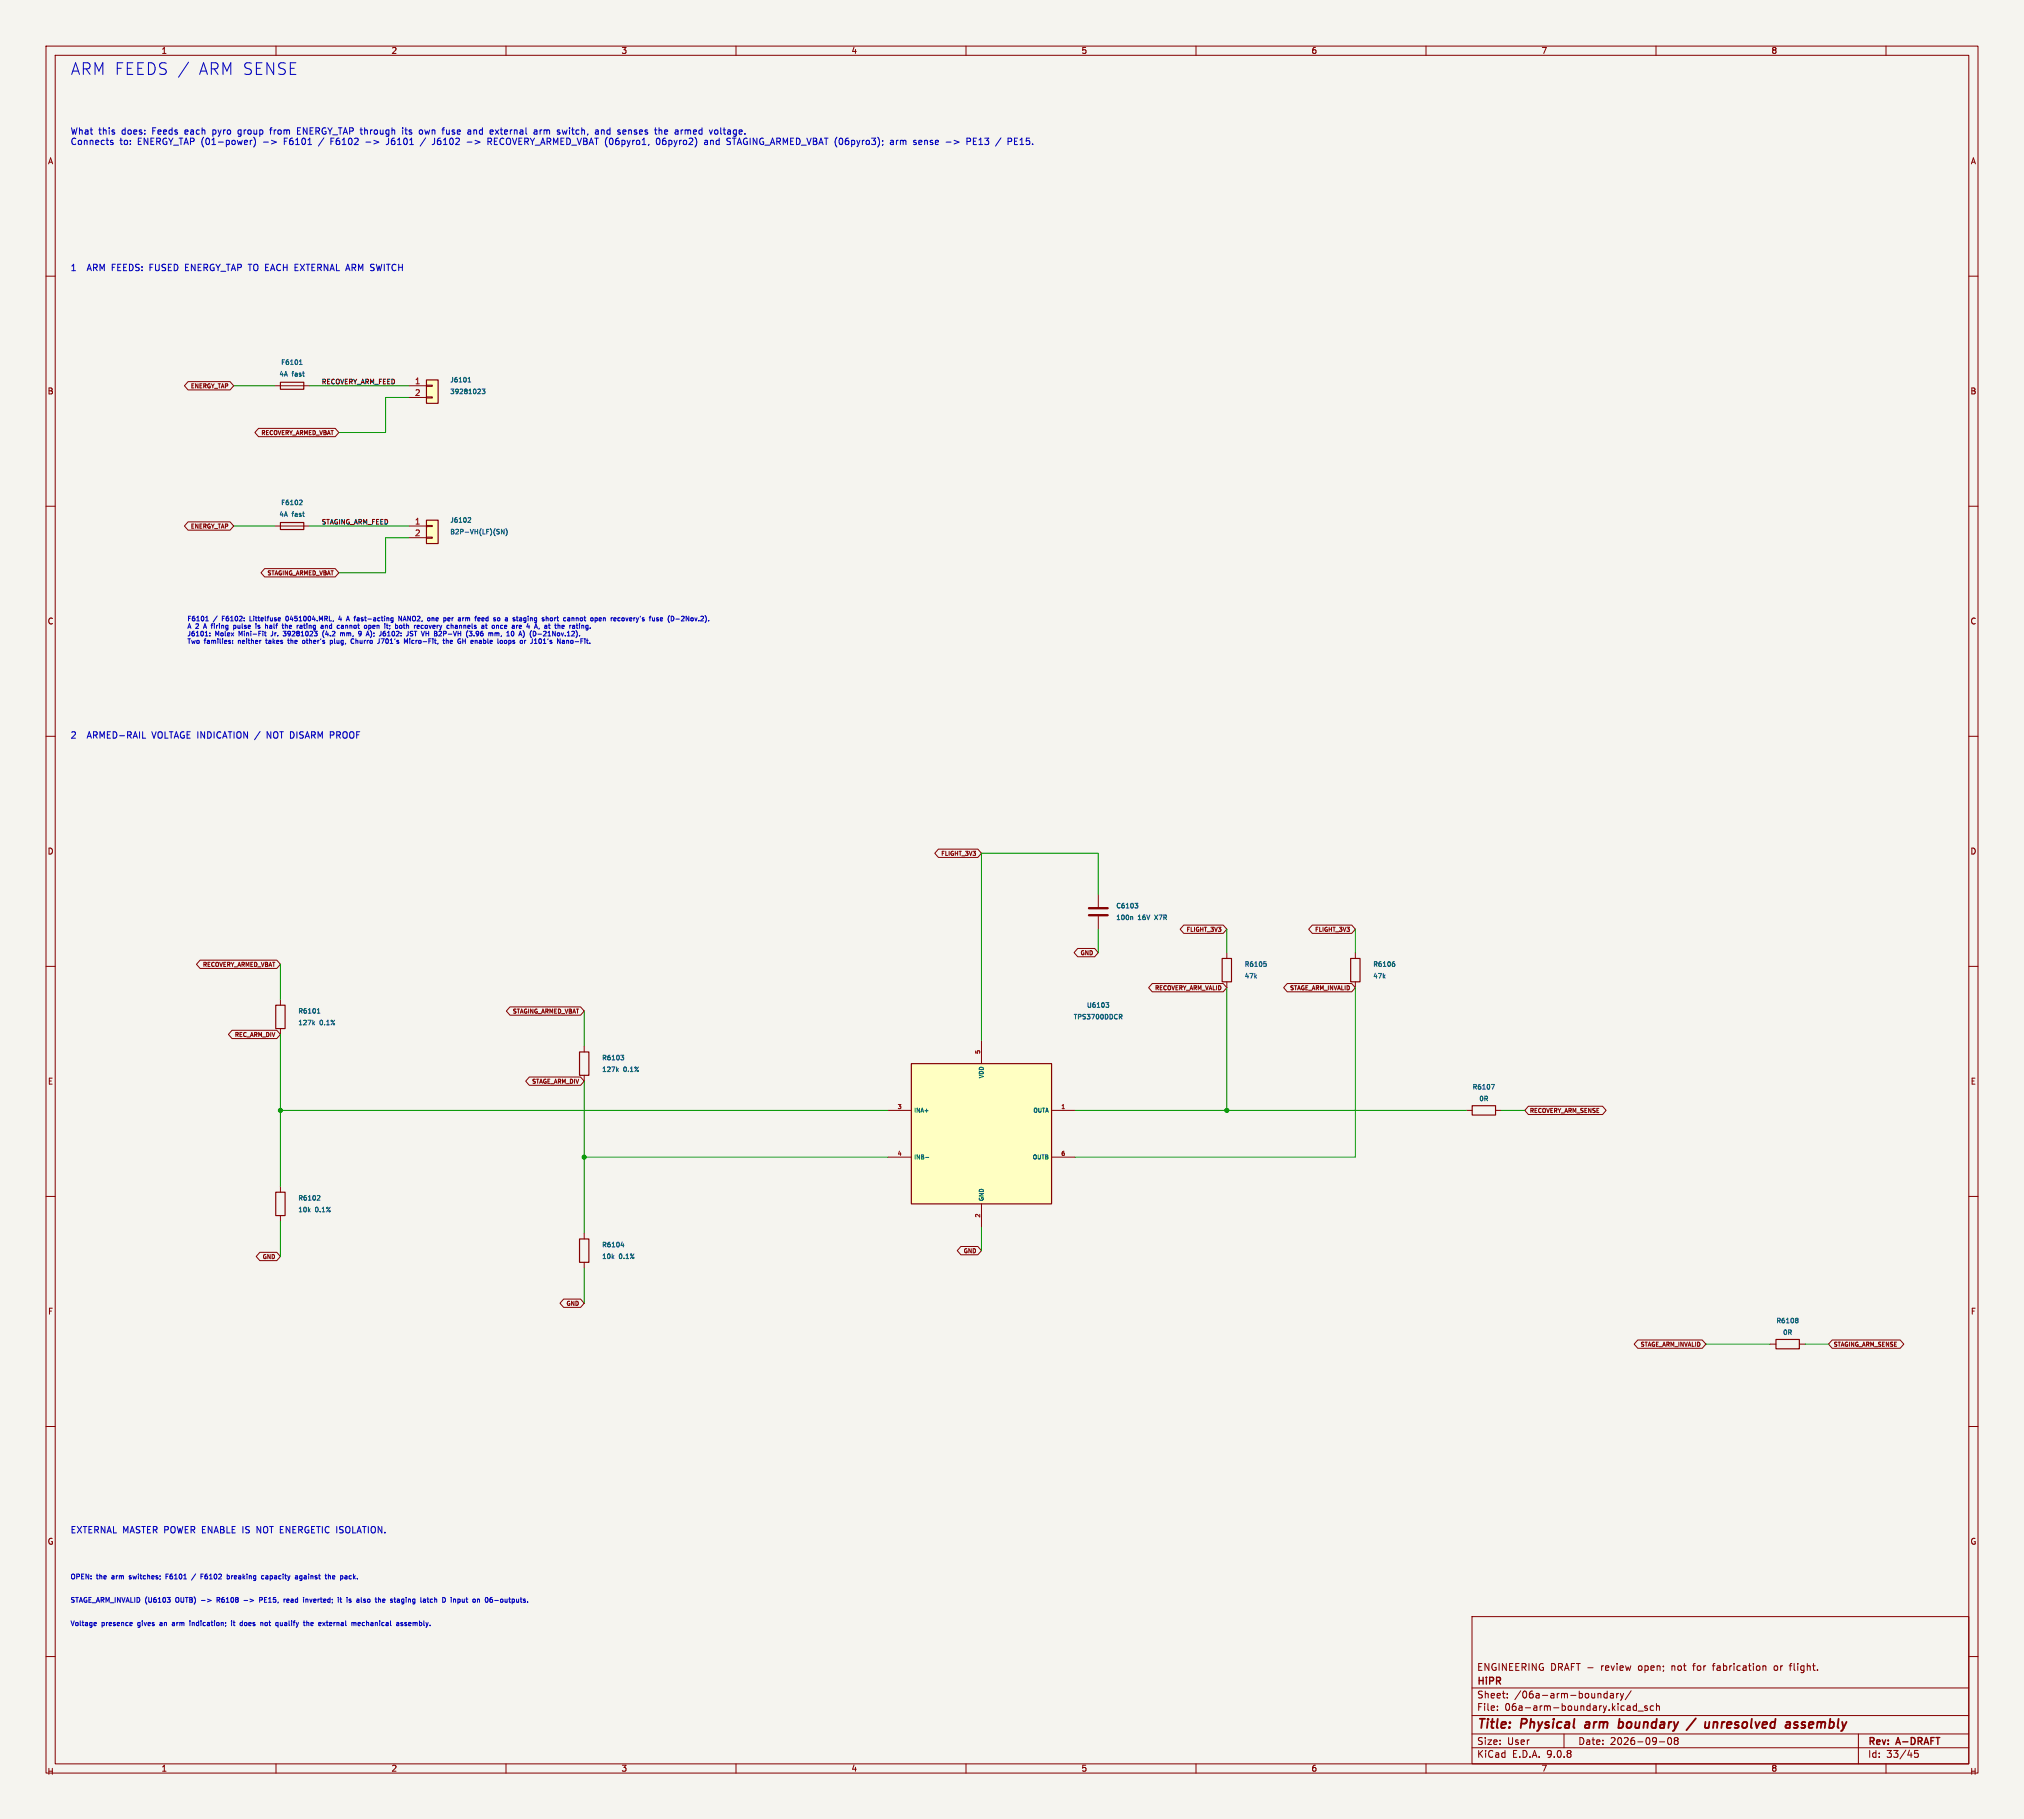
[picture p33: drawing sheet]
<svg xmlns="http://www.w3.org/2000/svg" width="440mm" height="395mm" viewBox="0 0 440 395" stroke-linecap="round" stroke-linejoin="round" font-family="sans-serif">
<defs><g id="words">
<g font-size="3.5" fill="#0000c2">
<text x="15.2" y="16.5">ARM FEEDS /</text>
<text x="42.9" y="16.5">ARM SENSE</text>
</g>
<g font-size="2.8" fill="#840000">
<text x="321" y="376.2">Title:</text>
<text x="330.7" y="376.2">Physical</text>
<text x="345.5" y="376.2">arm</text>
<text x="353.5" y="376.2">boundary</text>
<text x="369.4" y="376.2">/</text>
<text x="373.9" y="376.2">unresolved</text>
<text x="392.3" y="376.2">assembly</text>
</g>
<g font-size="2.1" fill="#840000">
<text x="321" y="363.3">ENGINEERING DRAFT -</text>
<text x="348.2" y="363.3">review</text>
<text x="356.4" y="363.3">open;</text>
<text x="363.8" y="363.3">not</text>
<text x="368.7" y="363.3">for</text>
<text x="373.1" y="363.3">fabrication</text>
<text x="386.5" y="363.3">or</text>
<text x="390.1" y="363.3">flight.</text>
<text x="321" y="369.3">Sheet:</text>
<text x="321" y="366.5">HiPR</text>
<text x="329.2" y="369.3">/06a-arm-boundary/</text>
<text x="321" y="372">File:</text>
<text x="327.1" y="372">06a-arm-boundary.kicad_sch</text>
<text x="321" y="382.2">KiCad</text>
<text x="321" y="379.4">Size:</text>
<text x="327.7" y="379.4">User</text>
<text x="328.7" y="382.2">E.D.A.</text>
<text x="336.3" y="382.2">9.0.8</text>
<text x="343" y="379.4">Date:</text>
<text x="350" y="379.4">2026-09-08</text>
<text x="406" y="379.6">Rev:</text>
<text x="406" y="382.2">Id:</text>
<text x="410.1" y="382.2">33/45</text>
<text x="412.4" y="379.6">A-DRAFT</text>
</g>
<g font-size="1.9" fill="#0000c2">
<text x="15.2" y="29.6">What</text>
<text x="21.4" y="29.6">this</text>
<text x="26.5" y="29.6">does:</text>
<text x="33.3" y="29.6">Feeds</text>
<text x="40.5" y="29.6">each</text>
<text x="46.7" y="29.6">pyro</text>
<text x="52.4" y="29.6">group</text>
<text x="59.6" y="29.6">from</text>
<text x="65.7" y="29.6">ENERGY_TAP through</text>
<text x="88.9" y="29.6">its</text>
<text x="92.7" y="29.6">own</text>
<text x="98" y="29.6">fuse</text>
<text x="103.6" y="29.6">and</text>
<text x="108.7" y="29.6">external</text>
<text x="118.4" y="29.6">arm</text>
<text x="123.6" y="29.6">switch,</text>
<text x="132.1" y="29.6">and</text>
<text x="137.1" y="29.6">senses</text>
<text x="145.4" y="29.6">the</text>
<text x="149.9" y="29.6">armed</text>
<text x="157.6" y="29.6">voltage.</text>
<text x="15.2" y="31.8">Connects</text>
<text x="26" y="31.8">to:</text>
<text x="30" y="31.8">ENERGY_TAP (01-power)</text>
<text x="62.3" y="31.8">F6101</text>
<text x="72.7" y="31.8">F6102</text>
<text x="80.5" y="31.8">-&gt;</text>
<text x="85.2" y="31.8">J6101</text>
<text x="95.6" y="31.8">J6102</text>
<text x="103.2" y="31.8">-&gt;</text>
<text x="107.9" y="31.8">RECOVERY_ARMED_VBAT (06pyro1,</text>
<text x="145" y="31.8">06pyro2)</text>
<text x="155.6" y="31.8">and</text>
<text x="160.7" y="31.8">STAGING_ARMED_VBAT (06pyro3);</text>
<text x="196.5" y="31.8">arm</text>
<text x="201.8" y="31.8">sense</text>
<text x="209" y="31.8">-&gt;</text>
<text x="213.7" y="31.8">PE13</text>
<text x="220.2" y="31.8">/</text>
<text x="223" y="31.8">PE15.</text>
<text x="15.2" y="59.1">1</text>
<text x="19.1" y="59.1">ARM FEEDS: FUSED ENERGY_TAP TO EACH EXTERNAL ARM SWITCH</text>
<text x="15.2" y="160.7">2</text>
<text x="19.1" y="160.7">ARMED-RAIL</text>
<text x="33.3" y="160.7">VOLTAGE INDICATION</text>
<text x="56" y="160.7">/</text>
<text x="58.7" y="160.7">NOT DISARM PROOF</text>
<text x="15.2" y="333.4">EXTERNAL MASTER POWER ENABLE IS</text>
<text x="56.3" y="333.4">NOT ENERGETIC ISOLATION.</text>
</g>
<g font-size="1.8" fill="#840000">
<text x="35" y="11.9">1</text>
<text x="85" y="11.9">2</text>
<text x="135" y="11.9">3</text>
<text x="185" y="11.9">4</text>
<text x="235" y="11.9">5</text>
<text x="285" y="11.9">6</text>
<text x="335" y="11.9">7</text>
<text x="385" y="11.9">8</text>
<text x="10.3" y="35.9">A</text>
<text x="428.3" y="35.9">A</text>
<text x="10.3" y="85.9">B</text>
<text x="428.3" y="85.9">B</text>
<text x="10.3" y="135.9">C</text>
<text x="428.3" y="135.9">C</text>
<text x="10.3" y="185.9">D</text>
<text x="428.3" y="185.9">D</text>
<text x="10.3" y="235.9">E</text>
<text x="428.3" y="235.9">E</text>
<text x="10.3" y="285.9">F</text>
<text x="428.3" y="285.9">F</text>
<text x="10.3" y="335.9">G</text>
<text x="428.3" y="335.9">G</text>
<text x="10.2" y="385.9">H</text>
<text x="35" y="385.2">1</text>
<text x="85" y="385.2">2</text>
<text x="135" y="385.2">3</text>
<text x="185" y="385.2">4</text>
<text x="235" y="385.2">5</text>
<text x="285" y="385.2">6</text>
<text x="335" y="385.2">7</text>
<text x="385" y="385.2">8</text>
<text x="428.2" y="385.9">H</text>
</g>
<g font-size="1.8" fill="#a90000">
<text x="90.1" y="83.6">1</text>
<text x="90.1" y="86.1">2</text>
<text x="90.1" y="114.1">1</text>
<text x="90.1" y="116.6">2</text>
</g>
<g font-size="1.5" fill="#0000c2">
<text x="15.2" y="343.4">OPEN:</text>
<text x="21" y="343.4">the</text>
<text x="24.5" y="343.4">arm</text>
<text x="28.5" y="343.4">switches;</text>
<text x="36.7" y="343.4">F6101</text>
<text x="44.8" y="343.4">F6102</text>
<text x="50.8" y="343.4">breaking</text>
<text x="58.5" y="343.4">capacity</text>
<text x="66.1" y="343.4">against</text>
<text x="72.9" y="343.4">the</text>
<text x="76.4" y="343.4">pack.</text>
<text x="15.2" y="348.5">STAGE_ARM_INVALID (U6103</text>
<text x="15.2" y="353.6">Voltage</text>
<text x="22.1" y="353.6">presence</text>
<text x="30.1" y="353.6">gives</text>
<text x="35.2" y="353.6">an</text>
<text x="38.1" y="353.6">arm</text>
<text x="38.4" y="348.5">OUTB)</text>
<text x="42.2" y="353.6">indication;</text>
<text x="44.2" y="348.5">-&gt;</text>
<text x="47.8" y="348.5">R6108</text>
<text x="51.5" y="353.6">it</text>
<text x="53.6" y="353.6">does</text>
<text x="53.9" y="348.5">-&gt;</text>
<text x="57.6" y="348.5">PE15,</text>
<text x="58.3" y="353.6">not</text>
<text x="61.9" y="353.6">qualify</text>
<text x="63.1" y="348.5">read</text>
<text x="67.6" y="348.5">inverted;</text>
<text x="68.2" y="353.6">the</text>
<text x="71.7" y="353.6">external</text>
<text x="75.4" y="348.5">it</text>
<text x="77.6" y="348.5">is</text>
<text x="79.1" y="353.6">mechanical</text>
<text x="80" y="348.5">also</text>
<text x="84.3" y="348.5">the</text>
<text x="87.8" y="348.5">staging</text>
<text x="89.1" y="353.6">assembly.</text>
<text x="94.6" y="348.5">latch</text>
<text x="99.6" y="348.5">D</text>
<text x="101.7" y="348.5">input</text>
<text x="106.7" y="348.5">on</text>
<text x="109.6" y="348.5">06-outputs.</text>
</g>
<g font-size="1.4" fill="#006464">
<text x="60.6" y="82">4A</text>
<text x="61" y="79.5">F6101</text>
<text x="63.5" y="82">fast</text>
<text x="97.8" y="83.3">J6101</text>
<text x="97.8" y="85.8">39281023</text>
<text x="60.6" y="112.5">4A</text>
<text x="61" y="110">F6102</text>
<text x="63.5" y="112.5">fast</text>
<text x="97.8" y="113.8">J6102</text>
<text x="97.8" y="116.3">B2P-VH(LF)(SN)</text>
<text x="242.5" y="197.6">C6103</text>
<text x="242.5" y="200.1">100n</text>
<text x="247.4" y="200.1">16V</text>
<text x="251.2" y="200.1">X7R</text>
<text x="270.5" y="212.8">47k</text>
<text x="270.5" y="210.3">R6105</text>
<text x="298.4" y="212.8">47k</text>
<text x="298.4" y="210.3">R6106</text>
<text x="64.7" y="220.5">R6101</text>
<text x="233.3" y="221.7">TPS3700DDCR</text>
<text x="236.2" y="219.2">U6103</text>
<text x="64.7" y="223">127k</text>
<text x="69.5" y="223">0.1%</text>
<text x="130.8" y="233.2">127k</text>
<text x="130.8" y="230.6">R6103</text>
<text x="135.5" y="233.2">0.1%</text>
<text x="320" y="237">R6107</text>
<text x="321.5" y="239.5">0R</text>
<text x="64.7" y="263.6">10k</text>
<text x="64.7" y="261.1">R6102</text>
<text x="68.5" y="263.6">0.1%</text>
<text x="130.8" y="273.8">10k</text>
<text x="130.8" y="271.3">R6104</text>
<text x="134.6" y="273.8">0.1%</text>
<text x="386" y="287.8">R6108</text>
<text x="387.5" y="290.3">0R</text>
</g>
<g font-size="1.4" fill="#0f0f0f">
<text x="69.8" y="83.6">RECOVERY_ARM_FEED</text>
<text x="69.8" y="114">STAGING_ARM_FEED</text>
</g>
<g font-size="1.4" fill="#0000c2">
<text x="40.6" y="135.2">F6101</text>
<text x="40.6" y="136.8">A 2</text>
<text x="44.5" y="136.8">A firing</text>
<text x="46.4" y="135.2">/</text>
<text x="48.5" y="135.2">F6102:</text>
<text x="51.5" y="136.8">pulse</text>
<text x="54.8" y="135.2">Littelfuse</text>
<text x="56.6" y="136.8">is</text>
<text x="58.9" y="136.8">half</text>
<text x="62.8" y="135.2">0451004.MRL,</text>
<text x="62.9" y="136.8">the</text>
<text x="66.3" y="136.8">rating</text>
<text x="71.8" y="136.8">and</text>
<text x="74.6" y="135.2">4</text>
<text x="75.5" y="136.8">cannot</text>
<text x="76.6" y="135.2">A fast-acting</text>
<text x="81.7" y="136.8">open</text>
<text x="86.4" y="136.8">it;</text>
<text x="88.4" y="135.2">NANO2,</text>
<text x="88.9" y="136.8">both</text>
<text x="93.3" y="136.8">recovery</text>
<text x="94.9" y="135.2">one</text>
<text x="98.7" y="135.2">per</text>
<text x="100.7" y="136.8">channels</text>
<text x="102.1" y="135.2">arm</text>
<text x="106.1" y="135.2">feed</text>
<text x="108.5" y="136.8">at</text>
<text x="110.3" y="135.2">so</text>
<text x="111" y="136.8">once</text>
<text x="113.1" y="135.2">a</text>
<text x="115" y="135.2">staging</text>
<text x="115.6" y="136.8">are</text>
<text x="119.1" y="136.8">4</text>
<text x="121" y="136.8">A,</text>
<text x="121.6" y="135.2">short</text>
<text x="123.4" y="136.8">at</text>
<text x="126" y="136.8">the</text>
<text x="126.5" y="135.2">cannot</text>
<text x="132.7" y="135.2">open</text>
<text x="137.3" y="135.2">recovery's</text>
<text x="146" y="135.2">fuse</text>
<text x="150.2" y="135.2">(D-2Nov.2).</text>
<text x="40.6" y="138.5">J6101:</text>
<text x="40.6" y="140.1">Two</text>
<text x="44.4" y="140.1">families:</text>
<text x="46.8" y="138.5">Molex</text>
<text x="52" y="140.1">neither</text>
<text x="52.1" y="138.5">Mini-Fit</text>
<text x="58.3" y="140.1">takes</text>
<text x="59.4" y="138.5">Jr.</text>
<text x="62.3" y="138.5">39281023</text>
<text x="63.3" y="140.1">the</text>
<text x="66.7" y="140.1">other's</text>
<text x="71.1" y="138.5">(4.2</text>
<text x="73" y="140.1">plug,</text>
<text x="75.2" y="138.5">mm,</text>
<text x="77.8" y="140.1">Churro</text>
<text x="79.4" y="138.5">9</text>
<text x="81.4" y="138.5">A);</text>
<text x="83.8" y="140.1">J701's</text>
<text x="84.5" y="138.5">J6102:</text>
<text x="89.9" y="140.1">Micro-Fit,</text>
<text x="90.6" y="138.5">JST</text>
<text x="94.2" y="138.5">VH</text>
<text x="97.1" y="138.5">B2P-VH</text>
<text x="98.6" y="140.1">the</text>
<text x="102" y="140.1">GH enable</text>
<text x="104.4" y="138.5">(3.96</text>
<text x="109.5" y="138.5">mm,</text>
<text x="111.2" y="140.1">loops</text>
<text x="113.7" y="138.5">10</text>
<text x="116.3" y="140.1">or</text>
<text x="116.6" y="138.5">A)</text>
<text x="118.9" y="140.1">J101's</text>
<text x="119.2" y="138.5">(D-21Nov.12).</text>
<text x="124.9" y="140.1">Nano-Fit.</text>
</g>
<g font-size="1.3" fill="#840000">
<text x="41.3" y="84.6">ENERGY_TAP</text>
<text x="56.6" y="94.7">RECOVERY_ARMED_VBAT</text>
<text x="41.3" y="115.1">ENERGY_TAP</text>
<text x="58" y="125.2">STAGING_ARMED_VBAT</text>
<text x="204.4" y="186.2">FLIGHT_3V3</text>
<text x="257.8" y="202.7">FLIGHT_3V3</text>
<text x="285.7" y="202.7">FLIGHT_3V3</text>
<text x="234.7" y="207.8">GND</text>
<text x="43.9" y="210.3">RECOVERY_ARMED_VBAT</text>
<text x="250.9" y="215.4">RECOVERY_ARM_VALID</text>
<text x="280.3" y="215.4">STAGE_ARM_INVALID</text>
<text x="111.3" y="220.5">STAGING_ARMED_VBAT</text>
<text x="50.9" y="225.6">REC_ARM_DIV</text>
<text x="115.5" y="235.7">STAGE_ARM_DIV</text>
<text x="332.5" y="242.1">RECOVERY_ARM_SENSE</text>
<text x="56.9" y="273.8">GND</text>
<text x="209.3" y="272.5">GND</text>
<text x="123" y="284">GND</text>
<text x="356.5" y="292.9">STAGE_ARM_INVALID</text>
<text x="398.5" y="292.9">STAGING_ARM_SENSE</text>
</g>
<g font-size="1.3" fill="#a90000">
<text x="213.1" y="229.2" transform="rotate(-90 213.1 229.2)">5</text>
<text x="195" y="241.1">3</text>
<text x="230.6" y="241.1">1</text>
<text x="195" y="251.2">4</text>
<text x="230.6" y="251.2">6</text>
<text x="213.1" y="264.7" transform="rotate(-90 213.1 264.7)">2</text>
</g>
<g font-size="1.3" fill="#006464">
<text x="214" y="234.5" transform="rotate(-90 214 234.5)">VDD</text>
<text x="198.6" y="242">INA+</text>
<text x="224.5" y="242">OUTA</text>
<text x="198.6" y="252.2">INB-</text>
<text x="224.3" y="252.2">OUTB</text>
<text x="214" y="261.1" transform="rotate(-90 214 261.1)">GND</text>
</g>
</g></defs>
<path d="M0 0h440v395.3h-440z" fill="#f5f4ef" stroke="#f5f4ef" stroke-width=".22"/>
<g fill="none" stroke="#840000" stroke-width=".22">
<path d="M10 10h420v375.3h-420zM12 12h416v371.3h-416zM60 10v2M110 10v2M160 10v2M210 10v2M260 10v2M310 10v2M360 10v2M410 10v2M10 60h2M428 60h2"/>
<path d="M10 110h2M428 110h2M10 160h2M428 160h2M10 210h2M266.7 207v1.3M266.7 213.4v1.2M428 210h2M10 260h2M428 260h2M10 310h2M428 310h2"/>
<path d="M320 351.3h108v32h-108zM10 360h2M320 379.8h108M320 376.8h108M320 372.8h108M320 366.8h108M325.5 371.6v.1M325.5 370.8v.1M327.7 368.9v.1M327.7 368.1v.1M340 376.8v3M349.4 367.5v1.5"/>
<path d="M349.4 368.1l-.4-.1-.3 .3 .1 .7h.6M350.1 368.1h.6v.9M350.7 368.4l-.5 .1-.2 .2 .2 .3h.5M351.5 368v1M351.9 368l-.4 .3M352.2 368l.4 1M352.6 369l-.4 .5M353 368l-.4 1M354.6 367.5l-1.3 1.9M355.7 370.2v1.5M355.7 370.8l-.4-.1-.3 .3 .2 .7h.5M356.1 371.9h1.1"/>
<path d="M358.1 370.8l-.4-.1-.2 .2 .1 .3 .5 .1v.4h-.6M359.5 370.8l-.5-.1-.3 .3 .2 .7h.6M360.1 370.9l.2-.2 .4 .1v.9M360.1 370.2v1.5M360.7 378.6h1.2M362.7 377.8a.81 .81 0 0 0 .3 1.3l.4-.5-.2-.8M364 377.8v.2l.2 .3M364.2 378.3l-.2 .3v.4l.2 .1h.5l.1-.3-.1-.4-.2-.1M364.2 378.3h.3M364.7 377.8l.1 .2-.3 .3M372.2 362h.6M383.3 362.1h.5l.1 .9"/>
<path d="M386 362l-.3 .3v.4l.3 .3M389 362h.5M389.5 361.5l-.3 .2v1.3M404 376.8v6.5M428 360h2M60 383.3v2M110 383.3v2M160 383.3v2M210 383.3v2M260 383.3v2M310 383.3v2M360 383.3v2"/>
<path d="M410 383.3v2M417 380.4h-.8v.7l.2-.1 .5 .1 .1 .2v.5l-.3 .1-.5-.1"/>
</g>
<path d="M344.7 374.9l-.2 .4 .3 .2M352 374.3h.7M352.1 373.5l-.3 2M352.7 375.4a.66 .66 0 0 1-.9 0M368.7 373.4l-2.1 2.6M372.6 374.2l-.2 1.3M373.3 374.3l-.5-.1-.3 .2M390.8 374.3a.49 .49 0 0 0-.8 .3l.1 .2 .7 .2v.3l-.3 .2-.6-.1" fill="none" stroke="#840000" stroke-width=".4"/>
<path d="M265.7 208.3h2v5.1h-2z" fill="none" stroke="#840000" stroke-width=".25"/>
<path d="M274.8 209h.4M274.9 209.4l.4 .2-.1 .3-.3 .1" fill="none" stroke="#006464" stroke-width=".22"/>
<path d="M92.7 82.6h2.5v5h-2.5z" fill="#ffffc2"/>
<path d="M92.7 82.6h2.5v5h-2.5z" fill="none" stroke="#840000" stroke-width=".25"/>
<path d="M88.9 83.8h3.8M88.9 86.4h3.8M92.7 83.7h1.3v.3h-1.3zM92.7 86.3h1.3v.2h-1.3z" fill="none" stroke="#840000" stroke-width=".22"/>
<path d="M101.7 83h.6M101.7 82.3l.3-.3v1M104.8 84.6h.6l-.3 .3 .3 .1v.5h-.6" fill="none" stroke="#006464" stroke-width=".22"/>
<path d="M198.1 231.2h30.5v30.4h-30.5z" fill="#ffffc2"/>
<path d="M59.9 218.5h2.1v5h-2.1zM126 228.6h2v5.1h-2zM198.1 231.2h30.5v30.4h-30.5zM59.9 259.1h2.1v5.1h-2.1zM320 240.3h5.1v2h-5.1zM126 269.3h2v5h-2zM386.1 291.1h5.1v2h-5.1z" fill="none" stroke="#840000" stroke-width=".25"/>
<g fill="none" stroke="#840000" stroke-width=".22">
<path d="M61 217.2v1.3M61 223.5v1.3M127 227.3v1.3M127 233.7v1.3M213.4 226.1v5.1M61 257.8v1.3M193 241.3h5.1M193 251.5h5.1M228.6 241.3h5.1M228.6 251.5h5.1M318.8 241.3h1.2M325.1 241.3h1.3"/>
<path d="M61 264.2v1.2M127 268v1.3M127 274.3v1.3M213.4 261.6v5.1M384.8 292.1h1.3M391.2 292.1h1.2"/>
</g>
<g fill="none" stroke="#006464" stroke-width=".22">
<path d="M69.1 219.4l.2-.2v1M240.4 217.9h.6l-.3 .4 .3 .1v.3l-.4 .2M68.1 222.3l.3 .4M68.4 222.1l-.4 .3M69 220.2h.6M134.1 232.5l.3 .4M134.4 232.2l-.4 .4M135 229.3h.6l-.3 .4 .2 .1 .1 .4-.5 .2M243.3 220.4h.4l.2 .2-.1 .3-.5 .1M243.6 221l.3 .5M324.2 235.7h.7l-.5 1M69.1 259.8l.4 .1 .1 .2-.7 .7h.7"/>
<path d="M201.2 251.5h.7M135 270.7h.6M135.5 270.3v.7M390.5 286.5l.4 .2-.2 .2M390.5 286.9h.2M390.7 286.9l.2 .4-.4 .2"/>
</g>
<path d="M92.7 113h2.5v5.1h-2.5z" fill="#ffffc2"/>
<path d="M61 83.1h5v1.5h-5zM61 113.6h5v1.5h-5zM92.7 113h2.5v5.1h-2.5zM293.6 208.3h2.1v5.1h-2.1z" fill="none" stroke="#840000" stroke-width=".25"/>
<g fill="none" stroke="#840000" stroke-width=".22">
<path d="M40.9 82.9h9.1l.8 .9-.8 .9h-9.1l-.8-.9zM56.2 93.1h16.7l.8 .9-.8 .9h-16.7l-.8-.9zM59.7 83.8h7.6M40.9 113.4h9.1l.8 .9-.8 .9h-9.1l-.8-.9zM59.7 114.3h7.6M88.9 114.3h3.8M88.9 116.9h3.8M92.7 114.2h1.3v.2h-1.3zM92.7 116.7h1.3v.3h-1.3zM57.5 123.6h15.4l.8 .9-.8 .9h-15.4l-.8-.9zM204 184.5h8.6l.8 .9-.8 .9h-8.6l-.8-.9zM238.8 194.3v2.8"/>
<path d="M238.8 199.2v2.7M43.5 208.7h16.7l.8 .9-.8 .9h-16.7l-.8-.9zM110.9 218.8h15.3l.8 .9-.8 .9h-15.3l-.8-.9zM234.3 206.1h3.7l.8 .9-.8 .9h-3.7l-.8-.9zM250.5 213.7h15.4l.8 .9-.8 .9h-15.4l-.8-.9zM257.3 201h8.6l.8 .9-.8 .9h-8.6l-.7-.9zM279.8 213.7h14.1l.7 .9-.7 .9h-14.1l-.8-.9zM285.3 201h8.6l.7 .9-.7 .9h-8.6l-.8-.9zM294.6 207v1.3M294.6 213.4v1.2M50.4 223.9h9.8l.8 .9-.8 .9h-9.8l-.7-.9zM115.1 234.1h11.1l.8 .9-.8 .9h-11.1l-.8-.9z"/>
<path d="M332.3 240.4h16.1l.8 .9-.8 .9h-16.1l-.8-.9zM56.5 272.2h3.7l.8 .9-.8 .9h-3.7l-.8-.9zM208.9 270.9h3.7l.8 .9-.8 .9h-3.7l-.8-.9zM122.5 282.3h3.7l.8 .9-.8 .9h-3.7l-.8-.9zM356 291.2h14.1l.7 .9-.7 .9h-14.1l-.8-.9zM398.3 291.2h14.8l.8 .9-.8 .9h-14.8l-.8-.9z"/>
</g>
<path d="M65.1 79.2h.6M65.2 78.4l.2-.2v1M65.2 108.7h.4l.1 .3-.7 .7h.7M101.9 112.5h.3l.1 .3-.6 .7h.6M109.6 115v1.1l-.6-1.1v1.1M110 114.9a1.18 1.18 0 0 1 0 1.5M110 116.4h.1M245.9 199.2l.3 .1v.6M246.7 196.3h.7l-.4 .4 .3 .1 .1 .3-.5 .2M302.8 209.4l.4 .2v.3l-.4 .1M302.9 209h.2" fill="none" stroke="#006464" stroke-width=".22"/>
<path d="M236.7 197.4h4.1M236.7 198.9h4.1" fill="none" stroke="#840000" stroke-width=".51"/>
<g fill="none" stroke="#009600" stroke-width=".22">
<path d="M50.8 83.8h8.9M67.3 83.8h21.6M88.9 86.4h-5.1v7.6h-10.1M50.8 114.3h8.9M67.3 114.3h21.6M88.9 116.9h-5.1v7.6h-10.1M238.8 194.3v-8.9h-25.4v40.7M61 209.6v7.6M127 219.7v7.6M238.8 201.9v5.1M266.7 201.9v5.1M266.7 214.6v26.7"/>
<path d="M294.6 214.6v36.9h-60.9M294.6 201.9v5.1M61 224.8v33M127 235v33M61 241.3h132M127 251.5h66M233.7 241.3h85.1M326.4 241.3h5.1M61 265.4v7.7M127 275.6v7.6M213.4 266.7v5.1M370.8 292.1h14"/>
<path d="M392.4 292.1h5.1"/>
</g>
<g fill="none" stroke="#0000c2" stroke-width=".22">
<path d="M41 13.5l-2.2 3.3M24.1 30.9l.4 .1 .1 .2-.2 .2h-.4M24.1 30.6h.4M51.8 29.6h.1M51.9 28.3l-.2 .2 .2 .6M54.4 30.5v.9M54.5 30.6l-.1 .2M55.5 30.4v1l-.4 .6M57.3 30.9h1M58.6 28.2h.5M59 30.5l1.1 .4-1.1 .4M59 27.8l-.2 .2v1.2"/>
<path d="M64.7 28.4h.4M65.3 27.8h-.6v1.4h.6M70.4 30l-1.2 1.8M71.9 30.7h.5M71.9 30v1.4M79.5 30.9h1.1M84.5 30l-.1 1.2-.5 .2M87.5 27.8v.1M87.5 28.2v1M88 28.2h.5M88.2 27.8v1.2l.2 .2M91.4 28.2l.5 .3-.1 .5-.4 .2"/>
<path d="M92.5 30l-1.2 1.8M94.5 30l-.1 1.2-.5 .2M96.6 27.8l-.3 .2M97.1 28.2v.8l.4 .2M101.5 30.9h1.1M102.1 28.2l.2 .2v.8M102.3 29.1l-.1 .1M102.3 28.6h-.1M106.1 30v1.4M106.4 30.8l.5 .6M106.8 30.2l-.1 .5-.6 .1M107.7 28.2l.7 1"/>
<path d="M108.4 28.2l-.7 1M116.1 28.3h.6v.9M116.1 29.1h.6M116.7 28.6l-.6 .1M117.4 28.2v1M117.8 28.2l-.4 .3M122.2 28.2l.3 1 .2-.7 .3 .7M130.7 28.4l.6-.1v.9M130.7 28.2v1M135.9 28.2l.2 .4-.7 .1M136 29.1l-.1 .1M142.5 27.8v1.2"/>
<path d="M142.8 30.2a.76 .76 0 0 0 .3 1.2l.4-.5-.2-.7M143.3 27.8v1.4M144.4 30l-.3 .4-.1 .8 .1 .2h.4M144.5 30.6h-.4l-.1 .2M144.9 28.2l-.4 .2v.7l.4 .1M145.1 28.6l-.6 .1M148.9 28.2v1M149.3 28.2l-.4 .2M153.2 31.4h.6M153.2 30.6h.5l.1 .8M153.8 30.8l-.6 .2M154.5 30.5v.9"/>
<path d="M155 30.6h-.5M156 28.4v.6M156.7 27.8v1.2l.2 .2M159.6 30v1.4M193.6 31.4h.6M193.6 30.6h.5l.1 .8M194.2 30.8l-.6 .2M194.9 30.5v.9M195.3 30.5l-.4 .3M195.7 30.5v.9M195.9 30.5l-.2 .1M201 30.5v.9"/>
<path d="M201.2 30.5l-.2 .1M207.4 30.5l1.1 .4-1.1 .4M211 30.3l-.3-.3h-.5v1.4M211.6 30.7h.5M212.3 30h-.7v1.4h.7M212.8 31.4h.8M213.2 30l-.4 .4M219.1 30.8h.6M219.7 30h-.6v1.4M221.7 31.4h.8M221.7 30.4l.4-.4v1.4M44.7 134.9h.6"/>
<path d="M44.8 134.2l.2-.3v1M45.6 137.6v.1M45.6 138.1v.1M45.7 137.6l-.1 .1M50 139.5l.1 .2M50 139.2h.1M50.1 139.7l-.1 .1M50.1 139.7h.1M50.6 139.7v.1M50.6 139.2v.1M50.8 135.9v1M50.8 136.5l.3 .1"/>
<path d="M51.1 135.9h-.3M54.3 133.9v1h.5M55.6 135.9v.7M56.1 136.5l.1 .1M56.2 135.9l-.1 .1 .1 .2M57.5 137.5h.4M57.6 137.2v.9l.3 .1M57.7 139.2h.4M58 135.9l.2 .1v.6M58.9 138.2h.1M60.8 134.3l.2 .2-.5 .1M60.9 134.9h-.1"/>
<path d="M61.3 135.9h.4M61.5 137.2h.7l-.4 .4h.2M61.5 138.1l.5 .1M61.6 136.6h.1M62 135.6v1M62.4 135.9l-.4 .1M62.5 133.9a.54 .54 0 0 0-.4 .5 .54 .54 0 0 0 .4 .5M62.5 139.2h.4M62.7 138.8v.9l.2 .1M65.2 136.5h.5M65.3 135.9h-.1M65.5 135.9l.2 .1v.6"/>
<path d="M65.7 136.1l-.5 .1M66.3 139.4l-.2-.2-.3 .2 .1 .4h.2l.2-.1M70.2 135.9l.1 .7M70.3 136.5l-.1 .1M70.3 136.1l-.1 .1M70.4 137a1.17 1.17 0 0 0 0 1.6M70.7 135.9v.7M70.9 135.9l-.2 .1M71 135.9l.2 .1v.6M71.8 139.2v1M72.2 139.3v.4l-.4 .1M73.9 133.9l-.3 .7h.7"/>
<path d="M74 137.6l.3-.1 .2 .2M74 137.5v.7M74.1 134.3v.6M74.5 137.7v.5M74.5 135.9l.2 .1v.6M74.7 136.5l-.4 .1M74.7 136.1l-.4 .1M74.8 137.6l-.3 .1M75.4 134.6h.5M75.6 133.9l.4 1M76.4 139.7l.2 .1 .3-.1M78.5 137.3v.7l-.3 .2"/>
<path d="M78.5 137.6l-.4 .2M80.6 137.1a1.19 1.19 0 0 1 0 1.4M80.6 136v.5h-.4M81.1 135.9l-.1 .5 .4 .2M81.5 136.1l-.5 .1M83.5 138.8l-.4 1M83.8 137.6v.5l-.3 .1M84.1 135.6v.8M87.3 133.9v1l-.6-1v1M87.6 134.9l.4-1 .3 1M87.7 135.9h.4M87.7 134.6h.5"/>
<path d="M87.8 136.4l.3 .2M88.3 139.6l.3-.8v1M88.4 135.6v1M88.5 135.9l-.1 .1M89.1 139.2v.6M89.1 138.8v.1M89.2 137.3a.42 .42 0 0 0 .5 .5v.4h-.5M92.6 135.9l-.2 .2 .1 .4 .2 .1 .2-.2M92.7 135.9l.2 .2M94 134.3h.3v.6M96.3 139.2h.4M96.4 137.7h.4"/>
<path d="M96.4 138.8v.9l.3 .1M97 139.3l.4-.1v.6M97 138.8v1M97.7 134.3l.1 .2-.5 .1M97.8 134.9h-.1M98.1 135.6v1M98.2 139.2l-.3 .1v.5h.3M98.4 139.4l-.5 .1M99.4 135.9v.7M99.4 136.5l-.3 .1M99.4 136.1l-.3 .1M99.9 135.9v.7"/>
<path d="M100.6 139.3h.6M101.2 138.8v1M101.2 134.4l.3-.1 .2 .1M101.2 134.3v.6M101.7 134.4v.5M101.7 134.3v.1M103.1 138.1v.1M103.5 137.3v.4l.5 .1M103.6 133.9l-.2 .1M104 138l-.4 .2M104.9 134.3h.3v.2l-.5 .1M105.2 134.9h-.3"/>
<path d="M107.1 135.9h.2l.2 .2-.2 .5-.3-.2zM107.9 135.9v.7M108 137.6v.1M108 137.7l.4-.1 .1 .6M108 137.7v.5M108.1 135.9l-.2 .1M109 138.2l-.1 .2M109.8 139.2h-.1M109.9 134.6v.3M110 139.2l.2 .5-.2 .1h-.3M110 135.9l.2 .2-.5 .1M110.1 136.5l-.1 .1"/>
<path d="M110.4 137.3l.1-.1v1M110.6 139.8h.3M110.6 139.2v1M110.7 139.2h-.1M112.2 134.3h.4M112.4 133.9v.9l.2 .1M112.8 138.2l.3-1 .4 1M112.9 137.9h.5M114.8 135.5l-.3 .7h.6M115 135.9v.7M115.7 138.8v.9l-.4 .1M115.9 137.2v1h.4"/>
<path d="M116.2 136.6l.3-1 .3 1M116.5 138.8v1M118.1 139.8h.6M118.3 137.2h.3M118.4 138.8v1M118.7 137.3v.3l-.6 .6h.6M118.8 136.2l-.4 .1v.2l.4 .1M119.9 134.3l.2 .2-.2 .4M120.6 135.9h.4M120.6 134.3v.6M120.9 134.3l-.3 .2M121.1 134.3h.3"/>
<path d="M123.6 139.2v.6M124.1 139.3v.4h.4M125.3 135.9h.3M125.3 134.4l.3-.1 .1 .6M125.3 134.3v.6M125.4 135.6v.8l.2 .2M131.2 134.3h.4v.6M136.1 134.3l.2 .6 .2-.6M137 134.3l-.1 .1 .1 .5M137.4 134.5l-.5 .1M145.5 133.8a1.17 1.17 0 0 0 0 1.5M149.7 133.9v1l-.5-1v1"/>
<path d="M58.1 160.4v-1.4l.8 1.4M20.6 352.6l.3 .1v.2l-.5 .1M20.9 353.3h-.3M28.4 352.6l.3 .1v.2l-.5 .1M28.7 353.3h-.3M36.1 342.6h.3M36.3 347.2h.7l-.4 .4M36.6 342.1h-.5v1M36.8 347.6l.2 .2-.2 .4M37.8 352.6l-.3 .1M37.8 352.9l-.4 .2 .1 .2h.3M41.3 352.3v.1"/>
<path d="M41.3 352.6v.7M42.5 342l-.9 1.4M43.7 342.6h.3M44.2 342.1h-.5v1M47.2 347.7h.4M47.4 347.7l.4 .5M47.6 347.2h-.4v1M49.4 342.5l.3-.1 .2 .2-.1 .5h-.4M50.3 342.4v.7M50.3 352.3v.1M50.3 352.6v.7M50.4 342.5l-.1 .1"/>
<path d="M50.7 352.6h.4M50.8 352.3v.9l.3 .1M52.6 352.6l.1 .1M52.7 353.3h-.1M52.7 352.3v1M53 347.8h.8M53.2 352.7v.5M56.4 347.7h.5l.1-.4-.6-.1v1M57.3 342.5l-.3-.1-.2 .2 .1 .5h.4M57.9 352.6l-.3 .2v.4l.3 .1M58.1 342.4l-.3 .1M58.1 342.7l-.4 .2 .1 .2h.3"/>
<path d="M60.9 352.6l.1 .7 .4-.1M61.4 352.6v.7M62 347.5l-.2 .1M62.8 347.6l-.3-.1-.2 .2 .1 .5h.4M62.8 347.8l-.5 .1M64.3 342.4l.3 .1 .1 .6M64.7 343.1h-.4M64.7 342.7h-.4M65.6 342.4v.9l-.2 .2-.2-.1M65.6 342.5l-.3-.1-.2 .2 .1 .5h.4M66.5 347.6h.4v.6M66.5 347.5v.7"/>
<path d="M66.7 352.7h.4v.6M66.7 352.3v1M67.7 352.6l-.1 .2 .1 .5M68.1 352.9l-.5 .1M70.9 352.6h.4M71.1 352.3v.9l.2 .1M71.4 342.5h.4v.6M71.4 342.1v1M72.4 342.4l-.1 .2 .1 .5M72.8 342.7l-.5 .1M73.9 347.5h.4M74 347.2v.9l.3 .1"/>
<path d="M75.4 342.5v.6M75.4 343.1h-.1M75.4 342.7h-.1M76 342.5v.6M77.2 352.6l.2 .2v.5M77.8 353l.5-.1v-.2l-.3-.1-.2 .2 .1 .5h.4M79 347.7l.5 .3-.2 .2h-.3M79.4 347.6l-.2-.1-.2 .2M83.2 347.9l.5-.1-.1-.2-.3-.1-.1 .2v.5h.4M86.8 347.6v.6M86.8 348.2h-.1M86.8 347.8h-.1"/>
<path d="M87.3 347.6v.5M87.5 352.7l-.2-.1-.2 .2 .4 .2v.3h-.4M88.4 352.7l-.3-.1-.1 .2 .4 .2v.3h-.4M92.8 347.5h.4M93 347.2v.9l.2 .1M94 347.6l-.3-.1-.2 .2 .1 .5h.4M98.1 347.2v.1M98.6 347.6h.4v.6M98.6 347.5v.7M105.6 347.2h.1a.51 .51 0 0 1 .4 .5 .51 .51 0 0 1-.5 .5l-.1-.4zM107 347.2h-.3M109.2 347.6l-.2-.1-.2 .2 .1 .5h.3"/>
</g>
<g fill="#009600" stroke="#009600" stroke-width=".22">
<circle cx="127" cy="251.5" r=".46"/>
<circle cx="61" cy="241.3" r=".46"/>
<circle cx="266.7" cy="241.3" r=".46"/>
</g>
<use href="#words"/>
</svg>
